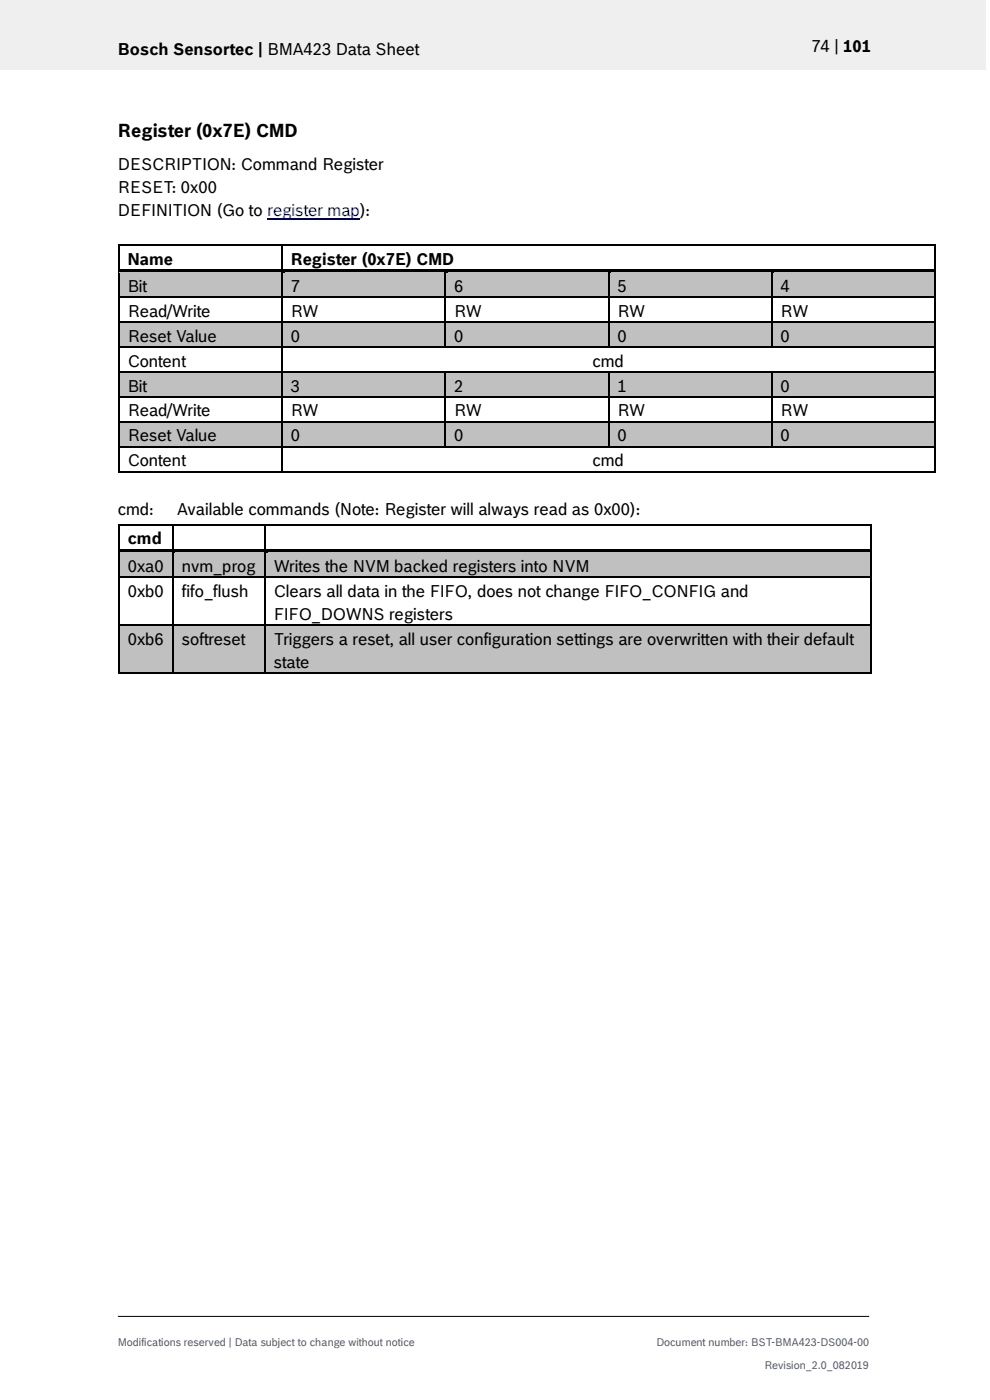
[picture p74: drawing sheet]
<svg xmlns="http://www.w3.org/2000/svg" width="210mm" height="297mm" viewBox="0 0 210 297" stroke-linecap="round" stroke-linejoin="round" font-family="sans-serif">
<defs><g id="words">
<text font-size="3.9" x="25" y="29">Register (0x7E) CMD</text>
<g font-size="3.5">
<text x="25" y="11.6">Bosch Sensortec | BMA423 Data Sheet</text>
<text x="172.1" y="11">74 | 101</text>
<text x="25" y="36">DESCRIPTION: Command Register</text>
<text x="25" y="41">RESET: 0x00</text>
<text x="25" y="45.9">DEFINITION (Go to register map):</text>
<text x="27.1" y="56.1">Name</text>
<text x="61.7" y="56.1">Register (0x7E) CMD</text>
<text x="27.1" y="61.9">Bit</text>
<text x="61.7" y="61.9">7</text>
<text x="96.3" y="61.9">6</text>
<text x="131" y="61.9">5</text>
<text x="165.6" y="61.9">4</text>
<text x="27.1" y="67.2">Read/Write</text>
<text x="61.7" y="67.2">RW</text>
<text x="96.3" y="67.2">RW</text>
<text x="131" y="67.2">RW</text>
<text x="165.6" y="67.2">RW</text>
<text x="27.1" y="72.5">Reset Value</text>
<text x="27.1" y="77.8">Content</text>
<text x="61.7" y="72.5">0</text>
<text x="96.3" y="72.5">0</text>
<text x="125.7" y="77.8">cmd</text>
<text x="131" y="72.5">0</text>
<text x="165.6" y="72.5">0</text>
<text x="27.1" y="83.1">Bit</text>
<text x="61.7" y="83.1">3</text>
<text x="96.3" y="83.1">2</text>
<text x="131" y="83.1">1</text>
<text x="165.6" y="83.1">0</text>
<text x="27.1" y="88.4">Read/Write</text>
<text x="61.7" y="88.4">RW</text>
<text x="96.3" y="88.4">RW</text>
<text x="131" y="88.4">RW</text>
<text x="165.6" y="88.4">RW</text>
<text x="27.1" y="93.6">Reset Value</text>
<text x="61.7" y="93.6">0</text>
<text x="96.3" y="93.6">0</text>
<text x="131" y="93.6">0</text>
<text x="165.6" y="93.6">0</text>
<text x="27.1" y="98.9">Content</text>
<text x="125.7" y="98.9">cmd</text>
<text x="25" y="109.2">cmd:</text>
<text x="37.5" y="109.2">Available commands (Note: Register will always read as 0x00):</text>
<text x="27.1" y="115.5">cmd</text>
<text x="27.1" y="121.3">0xa0</text>
<text x="38.6" y="121.3">nvm_prog</text>
<text x="58.1" y="121.3">Writes the NVM backed registers into NVM</text>
<text x="27.1" y="126.6">0xb0</text>
<text x="38.6" y="126.6">fifo_flush</text>
<text x="58.1" y="126.6">Clears all data in the FIFO, does not change FIFO_CONFIG and</text>
<text x="58.1" y="131.5">FIFO_DOWNS registers</text>
<text x="27.1" y="136.8">0xb6</text>
<text x="38.6" y="136.8">softreset</text>
<text x="58.1" y="136.8">Triggers a reset, all user configuration settings are overwritten with their default</text>
<text x="58.1" y="141.7">state</text>
</g>
<g font-size="2.3" fill="#535f6b">
<text x="25" y="285.6">Modifications reserved | Data subject to change without notice</text>
<text x="139.3" y="285.6">Document number: BST-BMA423-DS004-00</text>
<text x="162.2" y="290.5">Revision_2.0_082019</text>
</g>
</g></defs>
<path d="M-.1 0h209.2v14.8h-209.2z" fill-rule="evenodd" fill="#efeff0"/>
<path d="M25 279.3h159.4" fill="none" stroke="#000" stroke-width=".21"/>
<path d="M56.7 46.5h19.7" fill="none" stroke="#00f" stroke-width=".25"/>
<g fill="#000">
<path d="M25 51.8h.4v.4h-.4z" fill-rule="evenodd"/>
<path d="M25 51.8h.4v.4h-.4z" fill-rule="evenodd"/>
<path d="M59.7 51.8h.3v.4h-.3z" fill-rule="evenodd"/>
<path d="M198.2 51.8h.3v.4h-.3z" fill-rule="evenodd"/>
<path d="M198.2 51.8h.3v.4h-.3z" fill-rule="evenodd"/>
</g>
<path d="M25.2 52.2v4.9M25.4 52h34.3M59.8 52.2v4.9M60 52h138.2M198.3 52.2v4.9" fill="none" stroke="#000" stroke-width=".34"/>
<g fill="#c0c0c0">
<path d="M25.4 57.9h34.2v5h-34.2z" fill-rule="evenodd"/>
<path d="M27.1 57.9h30.8v5h-30.8z" fill-rule="evenodd"/>
<path d="M60 57.9h34.2v5h-34.2z" fill-rule="evenodd"/>
<path d="M61.7 57.9h30.8v5h-30.8z" fill-rule="evenodd"/>
<path d="M94.6 57.9h34.3v5h-34.3z" fill-rule="evenodd"/>
<path d="M96.3 57.9h30.9v5h-30.9z" fill-rule="evenodd"/>
<path d="M129.2 57.9h34.3v5h-34.3z" fill-rule="evenodd"/>
<path d="M131 57.9h30.8v5h-30.8z" fill-rule="evenodd"/>
<path d="M163.9 57.9h34.3v5h-34.3z" fill-rule="evenodd"/>
<path d="M165.6 57.9h30.8v5h-30.8z" fill-rule="evenodd"/>
</g>
<g fill="#000">
<path d="M25 57.1h.4v.8h-.4z" fill-rule="evenodd"/>
<path d="M25.4 57.1h34.3v.8h-34.3z" fill-rule="evenodd"/>
</g>
<path d="M25.4 57.9h34.3" fill="none" stroke="#c0c0c0" stroke-width=".21"/>
<path d="M60 57.9h.4z" fill-rule="evenodd" fill="#c0c0c0"/>
<g fill="#000">
<path d="M59.7 57.9h.3z" fill-rule="evenodd"/>
<path d="M59.7 57.1h.7v.8h-.7z" fill-rule="evenodd"/>
<path d="M60.4 57.1h33.9v.8h-33.9z" fill-rule="evenodd"/>
</g>
<path d="M60.4 57.9h33.9" fill="none" stroke="#c0c0c0" stroke-width=".21"/>
<path d="M94.6 57.9h.5z" fill-rule="evenodd" fill="#c0c0c0"/>
<g fill="#000">
<path d="M94.3 57.9h.3z" fill-rule="evenodd"/>
<path d="M94.3 57.1h.8v.8h-.8z" fill-rule="evenodd"/>
<path d="M95.1 57.1h33.8v.8h-33.8z" fill-rule="evenodd"/>
</g>
<path d="M95.1 57.9h33.8" fill="none" stroke="#c0c0c0" stroke-width=".21"/>
<path d="M129.3 57.9h.4z" fill-rule="evenodd" fill="#c0c0c0"/>
<g fill="#000">
<path d="M128.9 57.9h.4z" fill-rule="evenodd"/>
<path d="M128.9 57.1h.8v.8h-.8z" fill-rule="evenodd"/>
<path d="M129.7 57.1h33.8v.8h-33.8z" fill-rule="evenodd"/>
</g>
<path d="M129.7 57.9h33.8" fill="none" stroke="#c0c0c0" stroke-width=".21"/>
<path d="M163.9 57.9h.4z" fill-rule="evenodd" fill="#c0c0c0"/>
<g fill="#000">
<path d="M163.5 57.9h.4z" fill-rule="evenodd"/>
<path d="M163.5 57.1h.8v.8h-.8z" fill-rule="evenodd"/>
<path d="M164.3 57.1h33.9v.8h-33.9z" fill-rule="evenodd"/>
<path d="M198.2 57.1h.3v.8h-.3z" fill-rule="evenodd"/>
<path d="M25 62.9h.4v.3h-.4z" fill-rule="evenodd"/>
<path d="M59.7 62.9h.3v.3h-.3z" fill-rule="evenodd"/>
<path d="M94.3 62.9h.3v.3h-.3z" fill-rule="evenodd"/>
<path d="M128.9 62.9h.4v.3h-.4z" fill-rule="evenodd"/>
<path d="M163.5 62.9h.4v.3h-.4z" fill-rule="evenodd"/>
<path d="M198.2 62.9h.3v.3h-.3z" fill-rule="evenodd"/>
</g>
<path d="M164.3 57.9h33.9" fill="none" stroke="#c0c0c0" stroke-width=".21"/>
<g fill="none" stroke="#000" stroke-width=".34">
<path d="M25.2 57.9v5M59.8 57.9v5M94.5 57.9v5M129.1 57.9v5M163.7 57.9v5M198.3 57.9v5M25.2 63.2v5M25.4 63h34.3M59.8 63.2v5M60 63h34.3M94.5 63.2v5M94.6 63h34.3"/>
<path d="M129.1 63.2v5M129.3 63h34.2M163.7 63.2v5M163.9 63h34.3M198.3 63.2v5"/>
</g>
<g fill="#c0c0c0">
<path d="M25.4 68.5h34.2v5h-34.2z" fill-rule="evenodd"/>
<path d="M27.1 68.5h30.8v5h-30.8z" fill-rule="evenodd"/>
<path d="M60 68.5h34.2v5h-34.2z" fill-rule="evenodd"/>
<path d="M61.7 68.5h30.8v5h-30.8z" fill-rule="evenodd"/>
<path d="M94.6 68.5h34.3v5h-34.3z" fill-rule="evenodd"/>
<path d="M96.3 68.5h30.9v5h-30.9z" fill-rule="evenodd"/>
<path d="M129.2 68.5h34.3v5h-34.3z" fill-rule="evenodd"/>
<path d="M131 68.5h30.8v5h-30.8z" fill-rule="evenodd"/>
<path d="M163.9 68.5h34.3v5h-34.3z" fill-rule="evenodd"/>
<path d="M165.6 68.5h30.8v5h-30.8z" fill-rule="evenodd"/>
</g>
<g fill="#000">
<path d="M25 68.2h.4v.3h-.4z" fill-rule="evenodd"/>
<path d="M25 73.5h.4v.3h-.4z" fill-rule="evenodd"/>
<path d="M59.7 68.2h.3v.3h-.3z" fill-rule="evenodd"/>
<path d="M59.7 73.5h.3v.3h-.3z" fill-rule="evenodd"/>
<path d="M94.3 68.2h.3v.3h-.3z" fill-rule="evenodd"/>
<path d="M94.3 73.5h.3v.3h-.3z" fill-rule="evenodd"/>
<path d="M128.9 68.2h.4v.3h-.4z" fill-rule="evenodd"/>
<path d="M128.9 73.5h.4v.3h-.4z" fill-rule="evenodd"/>
<path d="M163.5 68.2h.4v.3h-.4z" fill-rule="evenodd"/>
<path d="M163.5 73.5h.4v.3h-.4z" fill-rule="evenodd"/>
<path d="M198.2 68.2h.3v.3h-.3z" fill-rule="evenodd"/>
<path d="M198.2 73.5h.3v.3h-.3z" fill-rule="evenodd"/>
</g>
<g fill="none" stroke="#000" stroke-width=".34">
<path d="M25.2 68.5v5M25.2 73.8v4.9M25.4 68.3h34.3M25.4 73.6h34.3M59.8 68.5v5M59.8 73.8v4.9M60 68.3h34.3M60 73.6h34.3M94.5 68.5v5M94.6 68.3h34.3M94.6 73.6h34.3M129.1 68.5v5"/>
<path d="M129.3 68.3h34.2M129.3 73.6h34.2M163.7 68.5v5M163.9 68.3h34.3M163.9 73.6h34.3M198.3 68.5v5M198.3 73.8v4.9"/>
</g>
<g fill="#c0c0c0">
<path d="M25.4 79.1h34.2v4.9h-34.2z" fill-rule="evenodd"/>
<path d="M27.1 79.1h30.8v4.9h-30.8z" fill-rule="evenodd"/>
<path d="M60 79.1h34.2v4.9h-34.2z" fill-rule="evenodd"/>
<path d="M61.7 79.1h30.8v4.9h-30.8z" fill-rule="evenodd"/>
<path d="M94.6 79.1h34.3v4.9h-34.3z" fill-rule="evenodd"/>
<path d="M96.3 79.1h30.9v4.9h-30.9z" fill-rule="evenodd"/>
<path d="M129.2 79.1h34.3v4.9h-34.3z" fill-rule="evenodd"/>
<path d="M131 79.1h30.8v4.9h-30.8z" fill-rule="evenodd"/>
<path d="M163.9 79.1h34.3v4.9h-34.3z" fill-rule="evenodd"/>
<path d="M165.6 79.1h30.8v4.9h-30.8z" fill-rule="evenodd"/>
</g>
<g fill="#000">
<path d="M25 78.7h.4v.4h-.4z" fill-rule="evenodd"/>
<path d="M59.7 78.7h.3v.4h-.3z" fill-rule="evenodd"/>
<path d="M94.3 78.7h.3v.4h-.3z" fill-rule="evenodd"/>
<path d="M128.9 78.7h.4v.4h-.4z" fill-rule="evenodd"/>
<path d="M163.5 78.7h.4v.4h-.4z" fill-rule="evenodd"/>
<path d="M198.2 78.7h.3v.4h-.3z" fill-rule="evenodd"/>
<path d="M25 84h.4v.4h-.4z" fill-rule="evenodd"/>
<path d="M59.7 84h.3v.4h-.3z" fill-rule="evenodd"/>
<path d="M94.3 84h.3v.4h-.3z" fill-rule="evenodd"/>
<path d="M128.9 84h.4v.4h-.4z" fill-rule="evenodd"/>
<path d="M163.5 84h.4v.4h-.4z" fill-rule="evenodd"/>
<path d="M198.2 84h.3v.4h-.3z" fill-rule="evenodd"/>
</g>
<g fill="none" stroke="#000" stroke-width=".34">
<path d="M25.2 79.1v4.9M25.4 78.9h34.3M59.8 79.1v4.9M60 78.9h34.3M94.5 79.1v4.9M94.6 78.9h34.3M129.1 79.1v4.9M129.3 78.9h34.2M163.7 79.1v4.9M163.9 78.9h34.3M198.3 79.1v4.9M25.2 84.4v4.9"/>
<path d="M25.4 84.2h34.3M59.8 84.4v4.9M60 84.2h34.3M94.5 84.4v4.9M94.6 84.2h34.3M129.1 84.4v4.9M129.3 84.2h34.2M163.7 84.4v4.9M163.9 84.2h34.3M198.3 84.4v4.9"/>
</g>
<g fill="#c0c0c0">
<path d="M25.4 89.7h34.2v4.9h-34.2z" fill-rule="evenodd"/>
<path d="M27.1 89.7h30.8v4.9h-30.8z" fill-rule="evenodd"/>
<path d="M60 89.7h34.2v4.9h-34.2z" fill-rule="evenodd"/>
<path d="M61.7 89.7h30.8v4.9h-30.8z" fill-rule="evenodd"/>
<path d="M94.6 89.7h34.3v4.9h-34.3z" fill-rule="evenodd"/>
<path d="M96.3 89.7h30.9v4.9h-30.9z" fill-rule="evenodd"/>
<path d="M129.2 89.7h34.3v4.9h-34.3z" fill-rule="evenodd"/>
<path d="M131 89.7h30.8v4.9h-30.8z" fill-rule="evenodd"/>
<path d="M163.9 89.7h34.3v4.9h-34.3z" fill-rule="evenodd"/>
<path d="M165.6 89.7h30.8v4.9h-30.8z" fill-rule="evenodd"/>
</g>
<g fill="#000">
<path d="M25 89.3h.4v.4h-.4z" fill-rule="evenodd"/>
<path d="M25 94.6h.4v.4h-.4z" fill-rule="evenodd"/>
<path d="M59.7 89.3h.3v.4h-.3z" fill-rule="evenodd"/>
<path d="M59.7 94.6h.3v.4h-.3z" fill-rule="evenodd"/>
<path d="M94.3 89.3h.3v.4h-.3z" fill-rule="evenodd"/>
<path d="M94.3 94.6h.3v.4h-.3z" fill-rule="evenodd"/>
<path d="M128.9 89.3h.4v.4h-.4z" fill-rule="evenodd"/>
<path d="M128.9 94.6h.4v.4h-.4z" fill-rule="evenodd"/>
<path d="M163.5 89.3h.4v.4h-.4z" fill-rule="evenodd"/>
<path d="M163.5 94.6h.4v.4h-.4z" fill-rule="evenodd"/>
<path d="M198.2 89.3h.3v.4h-.3z" fill-rule="evenodd"/>
<path d="M198.2 94.6h.3v.4h-.3z" fill-rule="evenodd"/>
<path d="M25 99.9h.4v.4h-.4z" fill-rule="evenodd"/>
<path d="M25 99.9h.4v.4h-.4z" fill-rule="evenodd"/>
<path d="M25 111.2h.4v.3h-.4z" fill-rule="evenodd"/>
<path d="M25 111.2h.4v.3h-.4z" fill-rule="evenodd"/>
<path d="M36.5 111.2h.3v.3h-.3z" fill-rule="evenodd"/>
<path d="M56 111.2h.4v.3h-.4z" fill-rule="evenodd"/>
<path d="M59.7 99.9h.3v.4h-.3z" fill-rule="evenodd"/>
<path d="M184.7 111.2h.3v.3h-.3z" fill-rule="evenodd"/>
<path d="M184.7 111.2h.3v.3h-.3z" fill-rule="evenodd"/>
<path d="M198.2 99.9h.3v.4h-.3z" fill-rule="evenodd"/>
<path d="M198.2 99.9h.3v.4h-.3z" fill-rule="evenodd"/>
</g>
<g fill="none" stroke="#000" stroke-width=".34">
<path d="M25.2 89.7v4.9M25.2 95v4.9M25.4 89.5h34.3M25.4 94.8h34.3M59.8 89.7v4.9M59.8 95v4.9M60 89.5h34.3M60 94.8h34.3M94.5 89.7v4.9M94.6 89.5h34.3M94.6 94.8h34.3M129.1 89.7v4.9"/>
<path d="M129.3 89.5h34.2M129.3 94.8h34.2M163.7 89.7v4.9M163.9 89.5h34.3M163.9 94.8h34.3M198.3 89.7v4.9M198.3 95v4.9M25.2 111.5v5M25.4 100.1h34.3M25.4 111.4h11.1M36.7 111.5v5M36.8 111.4h19.2"/>
<path d="M56.2 111.5v5M56.4 111.4h128.3M60 100.1h138.2M184.9 111.5v5"/>
</g>
<g fill="#c0c0c0">
<path d="M25.4 117.3h11.1v4.9h-11.1z" fill-rule="evenodd"/>
<path d="M27.1 117.3h7.7v4.9h-7.7z" fill-rule="evenodd"/>
<path d="M36.8 117.3h19.2v4.9h-19.2z" fill-rule="evenodd"/>
<path d="M38.6 117.3h15.7v4.9h-15.7z" fill-rule="evenodd"/>
<path d="M56.4 117.3h128.3v4.9h-128.3z" fill-rule="evenodd"/>
<path d="M58.1 117.3h124.9v4.9h-124.9z" fill-rule="evenodd"/>
</g>
<g fill="#000">
<path d="M25 116.5h.4v.8h-.4z" fill-rule="evenodd"/>
<path d="M25.4 116.5h11.1v.7h-11.1z" fill-rule="evenodd"/>
</g>
<path d="M25.4 117.3h11.1" fill="none" stroke="#c0c0c0" stroke-width=".21"/>
<path d="M36.8 117.2l.5 .1z" fill-rule="evenodd" fill="#c0c0c0"/>
<g fill="#000">
<path d="M36.5 117.2l.3 .1z" fill-rule="evenodd"/>
<path d="M36.5 116.5h.8v.7h-.8z" fill-rule="evenodd"/>
<path d="M37.3 116.5h18.7v.7h-18.7z" fill-rule="evenodd"/>
</g>
<path d="M37.3 117.3h18.7" fill="none" stroke="#c0c0c0" stroke-width=".21"/>
<path d="M56.4 117.2l.4 .1z" fill-rule="evenodd" fill="#c0c0c0"/>
<g fill="#000">
<path d="M56 117.2l.4 .1z" fill-rule="evenodd"/>
<path d="M56 116.5h.8v.7h-.8z" fill-rule="evenodd"/>
<path d="M56.8 116.5h127.9v.7h-127.9z" fill-rule="evenodd"/>
<path d="M184.7 116.5h.3v.8h-.3z" fill-rule="evenodd"/>
<path d="M25 122.2h.4v.4h-.4z" fill-rule="evenodd"/>
<path d="M36.5 122.2h.3v.4h-.3z" fill-rule="evenodd"/>
<path d="M56 122.2h.4v.4h-.4z" fill-rule="evenodd"/>
<path d="M184.7 122.2h.3v.4h-.3z" fill-rule="evenodd"/>
</g>
<path d="M56.8 117.3h127.9" fill="none" stroke="#c0c0c0" stroke-width=".21"/>
<path d="M25.2 117.3v4.9M36.7 117.3v4.9M56.2 117.3v4.9M184.9 117.3v4.9M25.2 122.6v9.8M25.4 122.4h11.1M36.7 122.6v9.8M36.8 122.4h19.2M56.2 122.6v9.8M56.4 122.4h128.3M184.9 122.6v9.8" fill="none" stroke="#000" stroke-width=".34"/>
<g fill="#c0c0c0">
<path d="M25.4 132.8h11.1v9.9h-11.1z" fill-rule="evenodd"/>
<path d="M27.1 132.8h7.7v4.9h-7.7z" fill-rule="evenodd"/>
<path d="M36.8 132.8h19.2v9.9h-19.2z" fill-rule="evenodd"/>
<path d="M38.6 132.8h15.7v4.9h-15.7z" fill-rule="evenodd"/>
<path d="M56.4 132.8h128.3v9.9h-128.3z" fill-rule="evenodd"/>
<path d="M58.1 132.8h124.9v4.9h-124.9z" fill-rule="evenodd"/>
<path d="M58.1 137.7h124.9v5h-124.9z" fill-rule="evenodd"/>
</g>
<g fill="#000">
<path d="M25 132.4h.4v.4h-.4z" fill-rule="evenodd"/>
<path d="M36.5 132.4h.3v.4h-.3z" fill-rule="evenodd"/>
<path d="M56 132.4h.4v.4h-.4z" fill-rule="evenodd"/>
<path d="M184.7 132.4h.3v.4h-.3z" fill-rule="evenodd"/>
<path d="M25 142.7h.4v.3h-.4z" fill-rule="evenodd"/>
<path d="M25 142.7h.4v.3h-.4z" fill-rule="evenodd"/>
<path d="M36.5 142.7h.3v.3h-.3z" fill-rule="evenodd"/>
<path d="M56 142.7h.4v.3h-.4z" fill-rule="evenodd"/>
<path d="M184.7 142.7h.3v.3h-.3z" fill-rule="evenodd"/>
<path d="M184.7 142.7h.3v.3h-.3z" fill-rule="evenodd"/>
</g>
<path d="M25.2 132.8v9.9M25.4 132.6h11.1M36.7 132.8v9.9M36.8 132.6h19.2M56.2 132.8v9.9M56.4 132.6h128.3M184.9 132.8v9.9M25.4 142.9h11.1M36.8 142.9h19.2M56.4 142.9h128.3" fill="none" stroke="#000" stroke-width=".34"/>
<use href="#words"/>
</svg>
